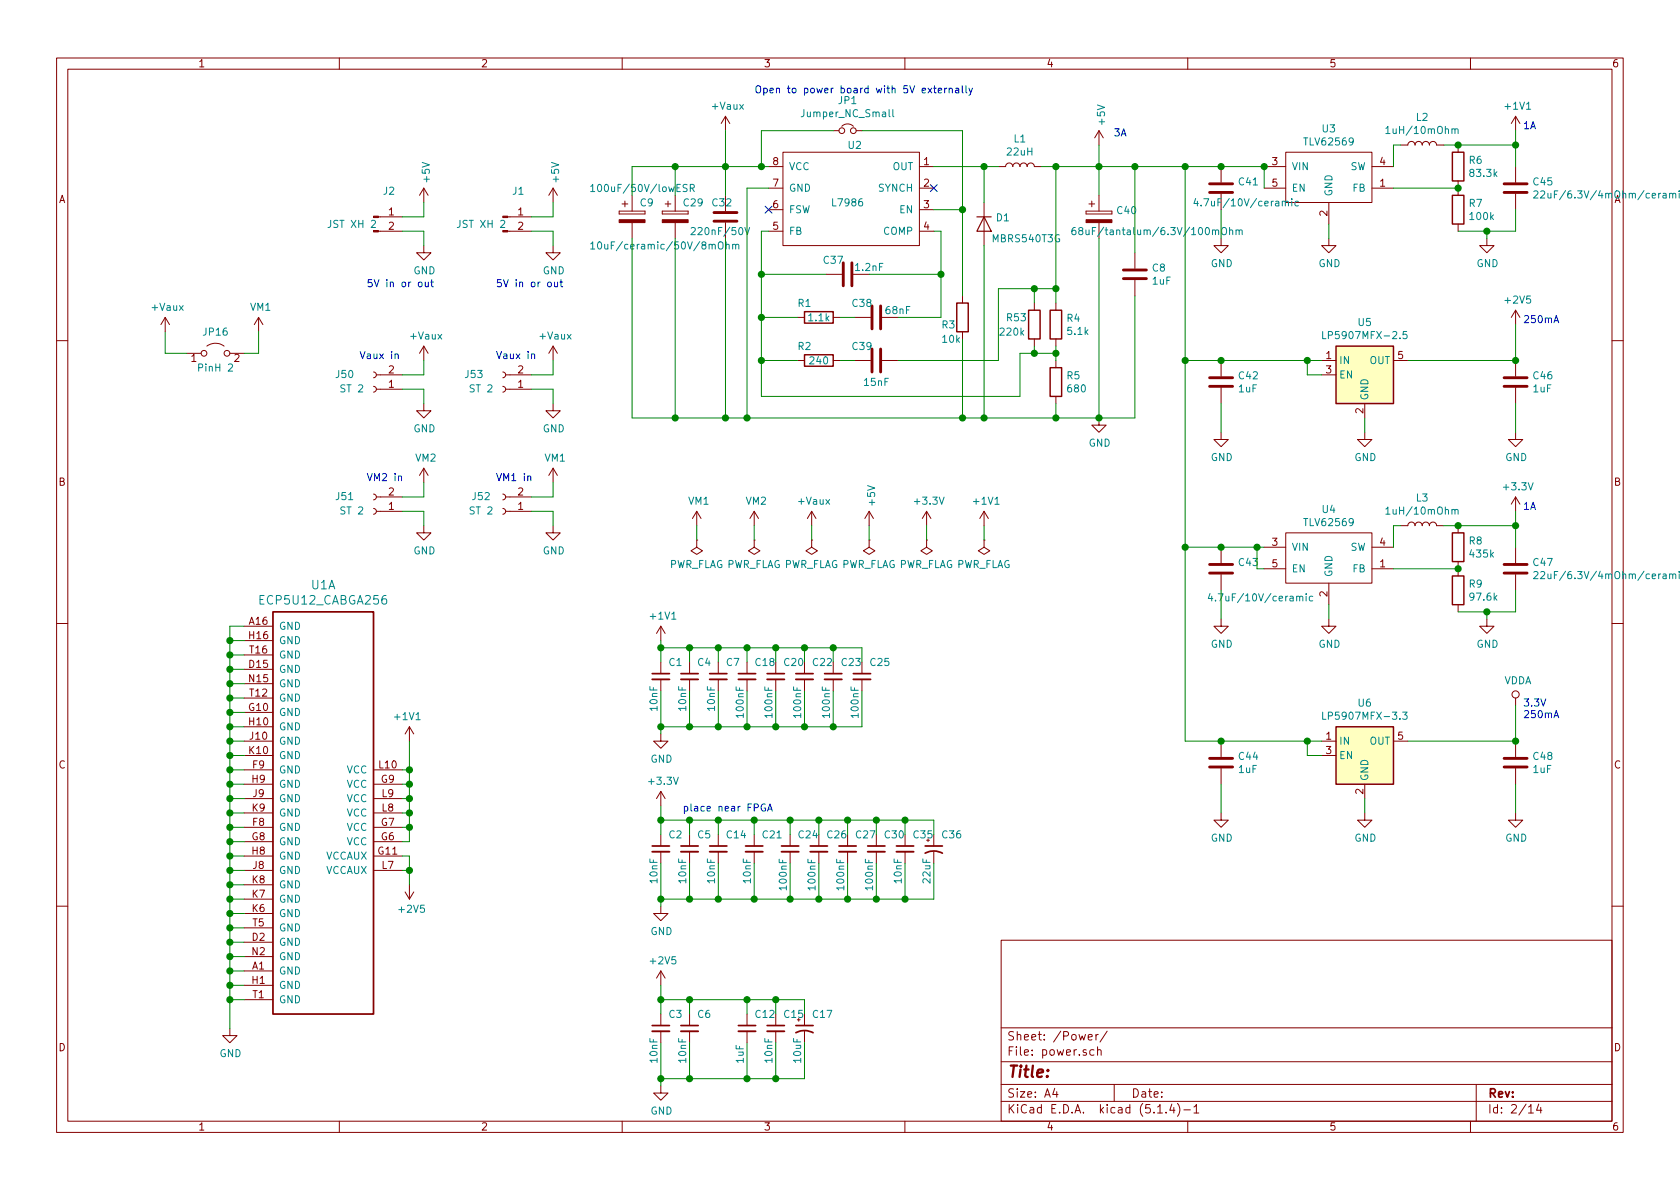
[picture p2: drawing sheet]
<svg xmlns="http://www.w3.org/2000/svg" width="297mm" height="210mm" viewBox="0 0 297 210" stroke-linecap="round" stroke-linejoin="round" font-family="sans-serif">
<defs><g id="words">
<text font-size="2.8" fill="#840000" x="178" y="190.5">Title:</text>
<g font-size="2.1" fill="#008484">
<text x="46.2" y="106.9">ECP5U12_CABGA256</text>
<text x="55" y="104.2">U1A</text>
</g>
<g font-size="2.1" fill="#840000">
<text x="178" y="184">Sheet: /Power/</text>
<text x="178" y="186.7">File: power.sch</text>
<text x="178" y="196.9">KiCad E.D.A. kicad (5.1.4)-1</text>
<text x="178" y="194.1">Size: A4</text>
<text x="200" y="194.1">Date:</text>
<text x="263" y="194.1">Rev:</text>
<text x="263" y="196.9">Id: 2/14</text>
</g>
<g font-size="1.8" fill="#840000">
<text x="35" y="11.9">1</text>
<text x="85" y="11.9">2</text>
<text x="135" y="11.9">3</text>
<text x="185" y="11.9">4</text>
<text x="235" y="11.9">5</text>
<text x="285" y="11.9">6</text>
<text x="136.7" y="29.2">8</text>
<text x="163.3" y="29.2">1</text>
<text x="224.9" y="29.2">3</text>
<text x="244" y="29.2">4</text>
<text x="10.4" y="35.9">A</text>
<text x="136.7" y="33">7</text>
<text x="163.3" y="33">2</text>
<text x="224.9" y="33">5</text>
<text x="244" y="33">1</text>
<text x="285.4" y="35.9">A</text>
<text x="68.7" y="38.1">1</text>
<text x="68.7" y="40.6">2</text>
<text x="91.6" y="38.1">1</text>
<text x="91.6" y="40.6">2</text>
<text x="136.7" y="40.6">5</text>
<text x="136.7" y="36.8">6</text>
<text x="163.3" y="36.8">3</text>
<text x="163.3" y="40.6">4</text>
<text x="234.7" y="38.2" transform="rotate(-90 234.7 38.2)">2</text>
<text x="33.8" y="64">1</text>
<text x="41.4" y="64">2</text>
<text x="234.5" y="63.5">1</text>
<text x="247.2" y="63.5">5</text>
<text x="68.7" y="68.6">1</text>
<text x="68.7" y="66">2</text>
<text x="91.6" y="68.6">1</text>
<text x="91.6" y="66">2</text>
<text x="234.5" y="66">3</text>
<text x="241" y="73.1" transform="rotate(-90 241 73.1)">2</text>
<text x="10.4" y="85.9">B</text>
<text x="68.7" y="87.6">2</text>
<text x="91.6" y="87.6">2</text>
<text x="285.4" y="85.9">B</text>
<text x="68.7" y="90.2">1</text>
<text x="91.6" y="90.2">1</text>
<text x="224.9" y="96.5">3</text>
<text x="224.9" y="100.3">5</text>
<text x="244" y="100.3">1</text>
<text x="244" y="96.5">4</text>
<text x="234.7" y="105.5" transform="rotate(-90 234.7 105.5)">2</text>
<text x="44.1" y="110.5">A16</text>
<text x="44.1" y="113">H16</text>
<text x="44.1" y="118.1">D15</text>
<text x="44.2" y="115.6">T16</text>
<text x="44" y="125.7">G10</text>
<text x="44.1" y="120.6">N15</text>
<text x="44.2" y="123.2">T12</text>
<text x="44.1" y="128.3">H10</text>
<text x="44.2" y="130.8">J10</text>
<text x="234.5" y="130.8">1</text>
<text x="247.2" y="130.8">5</text>
<text x="10.4" y="135.9">C</text>
<text x="44.1" y="133.3">K10</text>
<text x="44.7" y="135.9">F9</text>
<text x="67.1" y="135.9">L10</text>
<text x="234.5" y="133.3">3</text>
<text x="285.4" y="135.9">C</text>
<text x="44.6" y="138.4">H9</text>
<text x="44.6" y="143.5">K9</text>
<text x="44.8" y="141">J9</text>
<text x="67.4" y="138.4">G9</text>
<text x="67.6" y="143.5">L8</text>
<text x="67.6" y="141">L9</text>
<text x="241" y="140.4" transform="rotate(-90 241 140.4)">2</text>
<text x="44.6" y="148.6">G8</text>
<text x="44.7" y="146">F8</text>
<text x="67.4" y="148.6">G6</text>
<text x="67.4" y="146">G7</text>
<text x="161.6" y="148.3">C35</text>
<text x="44.6" y="151.1">H8</text>
<text x="44.8" y="153.7">J8</text>
<text x="66.9" y="151.1">G11</text>
<text x="67.6" y="153.7">L7</text>
<text x="44.6" y="161.3">K6</text>
<text x="44.6" y="158.7">K7</text>
<text x="44.6" y="156.2">K8</text>
<text x="44.6" y="166.4">D2</text>
<text x="44.7" y="163.8">T5</text>
<text x="44.6" y="171.4">A1</text>
<text x="44.6" y="174">H1</text>
<text x="44.6" y="168.9">N2</text>
<text x="44.7" y="176.5">T1</text>
<text x="10.4" y="185.9">D</text>
<text x="138.7" y="180">C15</text>
<text x="285.4" y="185.9">D</text>
<text x="35" y="199.9">1</text>
<text x="85" y="199.9">2</text>
<text x="135" y="199.9">3</text>
<text x="185" y="199.9">4</text>
<text x="235" y="199.9">5</text>
<text x="285" y="199.9">6</text>
</g>
<g font-size="1.8" fill="#0000c0">
<text x="133.3" y="16.5">Open to power board with 5V externally</text>
<text x="269.2" y="22.9">1A</text>
<text x="196.8" y="24.1">3A</text>
<text x="64.8" y="50.8">5V in or out</text>
<text x="87.6" y="50.8">5V in or out</text>
<text x="269.2" y="57.1">250mA</text>
<text x="63.5" y="63.5">Vaux in</text>
<text x="87.6" y="63.5">Vaux in</text>
<text x="64.8" y="85.1">VM2 in</text>
<text x="87.6" y="85.1">VM1 in</text>
<text x="269.2" y="90.2">1A</text>
<text x="269.2" y="124.9">3.3V</text>
<text x="269.2" y="127">250mA</text>
<text x="120.6" y="143.5">place near FPGA</text>
</g>
<g font-size="1.8" fill="#008484">
<text x="126" y="19.4">+Vaux</text>
<text x="142.1" y="20.7">Jumper_NC_Small</text>
<text x="148.3" y="18.4">JP1</text>
<text x="195.4" y="22" transform="rotate(-90 195.4 22)">+5V</text>
<text x="233.8" y="23.4">U3</text>
<text x="245.8" y="23.7">1uH/10mOhm</text>
<text x="250.4" y="21.4">L2</text>
<text x="266.3" y="19.4">+1V1</text>
<text x="150" y="26.3">U2</text>
<text x="178.2" y="27.5">22uH</text>
<text x="179.3" y="25.2">L1</text>
<text x="230.8" y="25.7">TLV62569</text>
<text x="259.8" y="29">R6</text>
<text x="67.8" y="34.4">J2</text>
<text x="76" y="32.2" transform="rotate(-90 76 32.2)">+5V</text>
<text x="90.7" y="34.4">J1</text>
<text x="98.9" y="32.2" transform="rotate(-90 98.9 32.2)">+5V</text>
<text x="105.7" y="34">100uF/50V/lowESR</text>
<text x="139.4" y="33.9">GND</text>
<text x="139.4" y="30.1">VCC</text>
<text x="155.3" y="33.9">SYNCH</text>
<text x="157.8" y="30.1">OUT</text>
<text x="219.1" y="32.8">C41</text>
<text x="228.3" y="30.1">VIN</text>
<text x="228.3" y="33.9">EN</text>
<text x="235.6" y="34.8" transform="rotate(-90 235.6 34.8)">GND</text>
<text x="238.7" y="30.1">SW</text>
<text x="239.2" y="33.9">FB</text>
<text x="260.1" y="31.3">83.3k</text>
<text x="271.2" y="32.8">C45</text>
<text x="273.4" y="35.1">22uF/6.3V/4mOhm/ceramic</text>
<text x="58.4" y="40.3">JST XH 2</text>
<text x="81.3" y="40.3">JST XH 2</text>
<text x="113.2" y="36.5">C9</text>
<text x="120.9" y="36.5">C29</text>
<text x="123" y="41.6">220nF/50V</text>
<text x="126" y="36.5">C32</text>
<text x="139.4" y="41.5">FB</text>
<text x="139.4" y="37.7">FSW</text>
<text x="147.4" y="36.5">L7986</text>
<text x="156.2" y="41.5">COMP</text>
<text x="159.1" y="37.7">EN</text>
<text x="176.2" y="39.1">D1</text>
<text x="192" y="41.6">68uF/tantalum/6.3V/100mOhm</text>
<text x="197.6" y="37.9">C40</text>
<text x="212.6" y="36.5">4.7uF/10V/ceramic</text>
<text x="259.8" y="36.6">R7</text>
<text x="260" y="38.9">100k</text>
<text x="106.6" y="44.1">10uF/ceramic/50V/8mOhm</text>
<text x="145.7" y="46.7">C37</text>
<text x="151.4" y="47.9">1.2nF</text>
<text x="175.7" y="42.8">MBRS540T3G</text>
<text x="214.1" y="47.2">GND</text>
<text x="233.1" y="47.2">GND</text>
<text x="261.1" y="47.2">GND</text>
<text x="73.1" y="48.5">GND</text>
<text x="96" y="48.5">GND</text>
<text x="203.8" y="48">C8</text>
<text x="203.8" y="50.3">1uF</text>
<text x="266.3" y="53.7">+2V5</text>
<text x="27" y="55">+Vaux</text>
<text x="36" y="59.4">JP16</text>
<text x="44.3" y="55">VM1</text>
<text x="141.1" y="54.3">R1</text>
<text x="143.1" y="56.8">1.1k</text>
<text x="150.8" y="54.3">C38</text>
<text x="156.7" y="55.5">68nF</text>
<text x="166.6" y="58.1">R3</text>
<text x="177" y="59.4">220k</text>
<text x="178.1" y="56.8">R53</text>
<text x="188.7" y="56.9">R4</text>
<text x="188.8" y="59.2">5.1k</text>
<text x="234.8" y="60">LP5907MFX-2.5</text>
<text x="240.2" y="57.7">U5</text>
<text x="35.4" y="65.7">PinH 2</text>
<text x="72.7" y="60">+Vaux</text>
<text x="95.6" y="60">+Vaux</text>
<text x="141.1" y="61.9">R2</text>
<text x="143.3" y="64.4">240</text>
<text x="150.8" y="61.9">C39</text>
<text x="166.7" y="60.6">10k</text>
<text x="236.7" y="64.4">IN</text>
<text x="242.1" y="64.4">OUT</text>
<text x="59.5" y="66.8">J50</text>
<text x="60.4" y="69.4">ST 2</text>
<text x="82.3" y="66.8">J53</text>
<text x="83.2" y="69.4">ST 2</text>
<text x="152.9" y="68.2">15nF</text>
<text x="188.7" y="67.1">R5</text>
<text x="188.9" y="69.4">680</text>
<text x="219" y="69.4">1uF</text>
<text x="219.1" y="67.1">C42</text>
<text x="236.7" y="66.9">EN</text>
<text x="241.9" y="70.9" transform="rotate(-90 241.9 70.9)">GND</text>
<text x="271.1" y="69.4">1uF</text>
<text x="271.2" y="67.1">C46</text>
<text x="73.1" y="76.4">GND</text>
<text x="96" y="76.4">GND</text>
<text x="73.5" y="81.6">VM2</text>
<text x="96.4" y="81.6">VM1</text>
<text x="192.5" y="79">GND</text>
<text x="214.1" y="81.5">GND</text>
<text x="239.5" y="81.5">GND</text>
<text x="266.1" y="81.5">GND</text>
<text x="59.5" y="88.4">J51</text>
<text x="83.6" y="88.4">J52</text>
<text x="121.8" y="89.2">VM1</text>
<text x="131.9" y="89.2">VM2</text>
<text x="141.3" y="89.2">+Vaux</text>
<text x="154.7" y="89.3" transform="rotate(-90 154.7 89.3)">+5V</text>
<text x="161.9" y="89.2">+3.3V</text>
<text x="172.3" y="89.2">+1V1</text>
<text x="250.4" y="88.7">L3</text>
<text x="266" y="86.7">+3.3V</text>
<text x="60.4" y="91">ST 2</text>
<text x="83.2" y="91">ST 2</text>
<text x="230.8" y="93">TLV62569</text>
<text x="233.8" y="90.7">U4</text>
<text x="245.8" y="91">1uH/10mOhm</text>
<text x="73.1" y="98">GND</text>
<text x="96" y="98">GND</text>
<text x="118.2" y="100.5">PWR_FLAG PWR_FLAG PWR_FLAG PWR_FLAG PWR_FLAG PWR_FLAG</text>
<text x="219.1" y="100.1">C43</text>
<text x="228.3" y="97.4">VIN</text>
<text x="228.3" y="101.2">EN</text>
<text x="238.7" y="97.4">SW</text>
<text x="239.2" y="101.2">FB</text>
<text x="259.8" y="96.3">R8</text>
<text x="260" y="98.6">435k</text>
<text x="271.2" y="100.1">C47</text>
<text x="215.2" y="106.3">4.7uF/10V/ceramic</text>
<text x="235.6" y="102.1" transform="rotate(-90 235.6 102.1)">GND</text>
<text x="259.8" y="103.9">R9</text>
<text x="260.1" y="106.2">97.6k</text>
<text x="273.4" y="102.4">22uF/6.3V/4mOhm/ceramic</text>
<text x="49.3" y="111.4">GND</text>
<text x="49.3" y="113.9">GND</text>
<text x="115.1" y="109.6">+1V1</text>
<text x="49.3" y="119">GND</text>
<text x="49.3" y="116.5">GND</text>
<text x="118.3" y="117.8">C1</text>
<text x="123.4" y="117.8">C4</text>
<text x="128.5" y="117.8">C7</text>
<text x="133.6" y="117.8">C18</text>
<text x="138.7" y="117.8">C20</text>
<text x="143.8" y="117.8">C22</text>
<text x="148.9" y="117.8">C23</text>
<text x="153.9" y="117.8">C25</text>
<text x="214.1" y="114.5">GND</text>
<text x="233.1" y="114.5">GND</text>
<text x="261.1" y="114.5">GND</text>
<text x="49.3" y="121.5">GND</text>
<text x="49.3" y="124.1">GND</text>
<text x="116.3" y="125.6" transform="rotate(-90 116.3 125.6)">10nF</text>
<text x="121.3" y="125.6" transform="rotate(-90 121.3 125.6)">10nF</text>
<text x="126.4" y="125.6" transform="rotate(-90 126.4 125.6)">10nF</text>
<text x="240.2" y="125">U6</text>
<text x="265.9" y="121">VDDA</text>
<text x="49.3" y="126.6">GND</text>
<text x="49.3" y="129.2">GND</text>
<text x="49.3" y="131.7">GND</text>
<text x="69.9" y="127.3">+1V1</text>
<text x="131.5" y="126.8" transform="rotate(-90 131.5 126.8)">100nF</text>
<text x="136.6" y="126.8" transform="rotate(-90 136.6 126.8)">100nF</text>
<text x="141.7" y="126.8" transform="rotate(-90 141.7 126.8)">100nF</text>
<text x="146.7" y="126.8" transform="rotate(-90 146.7 126.8)">100nF</text>
<text x="151.8" y="126.8" transform="rotate(-90 151.8 126.8)">100nF</text>
<text x="234.8" y="127.3">LP5907MFX-3.3</text>
<text x="236.7" y="131.7">IN</text>
<text x="242.1" y="131.7">OUT</text>
<text x="49.3" y="136.8">GND</text>
<text x="49.3" y="134.2">GND</text>
<text x="61.3" y="136.8">VCC</text>
<text x="115" y="134.9">GND</text>
<text x="219" y="136.7">1uF</text>
<text x="219.1" y="134.4">C44</text>
<text x="236.7" y="134.2">EN</text>
<text x="271.1" y="136.7">1uF</text>
<text x="271.2" y="134.4">C48</text>
<text x="49.3" y="139.3">GND</text>
<text x="49.3" y="141.9">GND</text>
<text x="61.3" y="139.3">VCC</text>
<text x="61.3" y="141.9">VCC</text>
<text x="114.9" y="138.8">+3.3V</text>
<text x="241.9" y="138.2" transform="rotate(-90 241.9 138.2)">GND</text>
<text x="49.3" y="146.9">GND</text>
<text x="49.3" y="149.5">GND</text>
<text x="49.3" y="144.4">GND</text>
<text x="61.3" y="149.5">VCC</text>
<text x="61.3" y="146.9">VCC</text>
<text x="61.3" y="144.4">VCC</text>
<text x="118.3" y="148.3">C2</text>
<text x="123.4" y="148.3">C5</text>
<text x="128.5" y="148.3">C14</text>
<text x="134.9" y="148.3">C21</text>
<text x="141.2" y="148.3">C24</text>
<text x="146.3" y="148.3">C26</text>
<text x="151.4" y="148.3">C27</text>
<text x="156.5" y="148.3">C30</text>
<text x="166.6" y="148.3">C36</text>
<text x="214.1" y="148.8">GND</text>
<text x="239.5" y="148.8">GND</text>
<text x="266.1" y="148.8">GND</text>
<text x="49.3" y="152">GND</text>
<text x="49.3" y="154.6">GND</text>
<text x="57.6" y="152">VCCAUX</text>
<text x="57.6" y="154.6">VCCAUX</text>
<text x="49.3" y="159.6">GND</text>
<text x="49.3" y="157.1">GND</text>
<text x="70.7" y="161.4">+2V5</text>
<text x="116.3" y="156.1" transform="rotate(-90 116.3 156.1)">10nF</text>
<text x="121.3" y="156.1" transform="rotate(-90 121.3 156.1)">10nF</text>
<text x="126.4" y="156.1" transform="rotate(-90 126.4 156.1)">10nF</text>
<text x="132.8" y="156.1" transform="rotate(-90 132.8 156.1)">10nF</text>
<text x="139.1" y="157.2" transform="rotate(-90 139.1 157.2)">100nF</text>
<text x="144.2" y="157.2" transform="rotate(-90 144.2 157.2)">100nF</text>
<text x="149.3" y="157.2" transform="rotate(-90 149.3 157.2)">100nF</text>
<text x="154.4" y="157.2" transform="rotate(-90 154.4 157.2)">100nF</text>
<text x="159.4" y="156.1" transform="rotate(-90 159.4 156.1)">10nF</text>
<text x="164.5" y="156.1" transform="rotate(-90 164.5 156.1)">22uF</text>
<text x="49.3" y="167.3">GND</text>
<text x="49.3" y="162.2">GND</text>
<text x="49.3" y="164.7">GND</text>
<text x="115" y="165.3">GND</text>
<text x="49.3" y="172.3">GND</text>
<text x="49.3" y="169.8">GND</text>
<text x="115.1" y="170.5">+2V5</text>
<text x="49.3" y="174.9">GND</text>
<text x="49.3" y="177.4">GND</text>
<text x="118.3" y="180">C3</text>
<text x="123.4" y="180">C6</text>
<text x="133.6" y="180">C12</text>
<text x="143.8" y="180">C17</text>
<text x="38.8" y="186.9">GND</text>
<text x="116.3" y="187.9" transform="rotate(-90 116.3 187.9)">10nF</text>
<text x="121.3" y="187.9" transform="rotate(-90 121.3 187.9)">10nF</text>
<text x="131.5" y="188" transform="rotate(-90 131.5 188)">1uF</text>
<text x="136.6" y="187.9" transform="rotate(-90 136.6 187.9)">10nF</text>
<text x="141.7" y="187.9" transform="rotate(-90 141.7 187.9)">10uF</text>
<text x="115" y="197.1">GND</text>
</g>
</g></defs>
<g fill="none" stroke="#840000" stroke-width=".18">
<path d="M10 10.3h277v189.9h-277zM12 12.2h273v186.1h-273zM60 10.3v1.9M110 10.3v1.9M160 10.3v1.9M210 10.3v1.9M260 10.3v1.9M66.9 38.3h4.2M74.9 33.3l-.7 1.2M74.9 33.3v2.5M74.9 33.3l.8 1.2M89.8 38.3h4.2"/>
<path d="M97.8 33.3v2.5M97.8 33.3l-.8 1.2M97.8 33.3l.8 1.2M109.5 37.3v.5zM109.5 37.8h4.5zM109.5 37.3h4.5zM110 36.1h1M110.5 35.6v1M111.8 34.5v2.8M111.8 39.4v2.8M114 37.3v.5zM117.1 37.3v.5z"/>
<path d="M117.1 37.8h4.6zM117.1 37.3h4.6zM117.6 36.1h1M118.1 35.6v1M119.4 34.5v2.8M119.4 39.4v2.8M121.7 37.3v.5zM128.3 20.6l-.8 1.2M128.3 20.6v2.5M128.3 34.5v2.8M128.3 39.4v2.8M128.3 20.6l.7 1.2"/>
<path d="M135.9 29.5h2.5M135.9 33.3h2.5M135.9 37.1h2.5M138.4 26.9h24.2v16.5h-24.2zM147.3 23.1h1M148.8 22.3a1.41 1.41 0 0 1 2.1 0M151.4 23.1h1M162.6 29.5h2.5M162.6 33.3h2.5M162.6 37.1h2.5M174 35.8v7.6M176.5 29.5h1.3a.63 .63 0 0 1 .6-.7 .63 .63 0 0 1 .7 .7 .63 .63 0 0 1 .6-.7 .63 .63 0 0 1 .6 .7 .63 .63 0 0 1 .7-.7 .63 .63 0 0 1 .6 .7 .63 .63 0 0 1 .6-.7 .63 .63 0 0 1 .7 .7h1.2"/>
<path d="M192 37.3v.5zM192 37.8h4.6zM192 37.3h4.6zM192.5 36.1h1M193 35.6v1M194.3 23.1l-.8 1.3M194.3 23.1v2.5M194.3 34.5v2.8M194.3 39.4v2.8M194.3 23.1l.8 1.3M196.6 37.3v.5zM215.9 29.5v2.8"/>
<path d="M215.9 34.3v2.8M223.5 29.5h3.8M223.5 33.3h3.8M227.3 26.9h15.3v8.9h-15.3zM234.9 35.8v3.8M242.6 29.5h3.8M242.6 33.3h3.8M247.6 25.6h1.3a.63 .63 0 0 1 .7-.6 .63 .63 0 0 1 .6 .6 .63 .63 0 0 1 .6-.6 .63 .63 0 0 1 .7 .6 .63 .63 0 0 1 .6-.6 .63 .63 0 0 1 .6 .6 .63 .63 0 0 1 .7-.6 .63 .63 0 0 1 .6 .6h1.3M257.8 25.6v1.3M257.8 32v2.5M257.8 39.6v1.3M268 20.6v2.5"/>
<path d="M268 29.5v2.8M268 34.3v2.8M268 20.6l-.8 1.2M268 20.6l.7 1.2M29.2 56.1l-.8 1.3M29.2 56.1v2.6M29.2 56.1l.8 1.3M45.7 56.1l-.7 1.3M45.7 56.1v2.6M45.7 56.1l.8 1.3M66.9 40.9h4.2M74.9 43.4v1.3h1.3l-1.3 1.3-1.2-1.3h1.2"/>
<path d="M89.8 40.9h4.2M97.8 43.4v1.3h1.3l-1.3 1.3-1.3-1.3h1.3M135.9 40.9h2.5M141 56.1h1.2M146 48.5h2.8M147.3 56.1h1.3M150.9 48.5h2.8M151.1 56.1h2.8M156 56.1h2.7M162.6 40.9h2.5M170.2 52.3v1.3M170.2 58.7v1.2"/>
<path d="M182.9 53.6v1.3M182.9 59.9v1.3M186.7 53.6v1.3M186.7 59.9v1.3M200.7 44.7v2.8M200.7 49.5v2.8M215.9 42.2v1.2h1.3l-1.3 1.3-1.3-1.3h1.3M234.9 42.2v1.2h1.3l-1.3 1.3-1.2-1.3h1.2M262.9 42.2v1.2h1.3l-1.3 1.3-1.3-1.3h1.3M268 54.9v2.5M268 54.9l-.8 1.2M268 54.9l.7 1.2"/>
<path d="M10 60.2h2M33 62.5h2.6M36.6 61.2a2.53 2.53 0 0 1 3 0M40.6 62.5h2.6M66 65.8l.4 .1 .1 .3-.1 .4-.4 .2M66 68.3l.4 .1 .1 .3-.1 .5-.4 .1M66.5 66.3h4.6M66.5 68.8h4.6M74.9 71.4v1.2h1.3l-1.3 1.3-1.2-1.3h1.2M74.9 61.2v2.5M74.9 61.2l-.7 1.3M74.9 61.2l.8 1.3"/>
<path d="M88.9 65.8l.3 .1 .2 .3-.1 .4-.4 .2M88.9 68.3l.3 .1 .2 .3-.1 .5-.4 .1M89.4 66.3h4.6M89.4 68.8h4.6M97.8 71.4v1.2h1.3l-1.3 1.3-1.3-1.3h1.3M97.8 61.2l-.8 1.3M97.8 61.2v2.5M97.8 61.2l.8 1.3M141 63.7h1.2M147.3 63.7h1.3M151.1 63.7h2.8M156 63.7h2.7"/>
<path d="M186.7 63.7v1.3M186.7 70.1v1.3M194.3 73.9v1.3h1.3l-1.3 1.2-1.3-1.2h1.3M215.9 76.4v1.3h1.3l-1.3 1.3-1.3-1.3h1.3M215.9 63.7v2.8M215.9 68.6v2.8M233.7 66.3h2.5M233.7 63.7h2.5M241.3 76.4v1.3h1.3l-1.3 1.3-1.3-1.3h1.3M241.3 71.4v2.5M246.4 63.7h2.5M268 76.4v1.3h1.2l-1.2 1.3-1.3-1.3h1.3"/>
<path d="M268 63.7v2.8M268 68.6v2.8M285 60.2h2M66 87.4l.4 .1 .1 .3-.1 .4-.4 .2M66 89.9l.4 .1 .1 .3-.1 .4-.4 .2M66.5 87.9h4.6M66.5 90.4h4.6M74.9 93v1.2h1.3l-1.3 1.3-1.2-1.3h1.2M74.9 82.8v2.5M74.9 82.8l-.7 1.3M74.9 82.8l.8 1.3M88.9 87.4l.3 .1 .2 .3-.1 .4-.4 .2"/>
<path d="M88.9 89.9l.3 .1 .2 .3-.1 .4-.4 .2M89.4 87.9h4.6M89.4 90.4h4.6M97.8 93v1.2h1.3l-1.3 1.3-1.3-1.3h1.3M97.8 82.8v2.5M97.8 82.8l-.8 1.3M97.8 82.8l.8 1.3M123.2 95.5v1.3l1 .6-1 .6-1-.6 1-.6M123.2 95.5h.1M123.2 90.4l-.8 1.3M123.2 90.4v2.6M123.2 90.4l.8 1.3"/>
<path d="M133.3 95.5v1.3l1.1 .6-1.1 .6-1-.6 1-.6M133.3 95.5h.1M133.3 90.4v2.6M133.3 90.4l-.7 1.3M133.3 90.4l.8 1.3M143.5 95.5v1.3l1 .6-1 .6-1-.6 1-.6M143.5 95.5h.1M143.5 90.4l-.8 1.3M143.5 90.4v2.6M143.5 90.4l.8 1.3M153.7 95.5v1.3l1 .6-1 .6-1-.6 1-.6M153.7 95.5h.1"/>
<path d="M153.7 90.4l-.8 1.3M153.7 90.4v2.6M153.7 90.4l.7 1.3M163.8 95.5v1.3l1 .6-1 .6-1-.6 1-.6M163.8 95.5h.1M163.8 90.4l-.7 1.3M163.8 90.4v2.6M163.8 90.4l.8 1.3M174 95.5v1.3l1 .6-1 .6-1-.6 1-.6M174 95.5h.1M174 90.4l-.8 1.3M174 90.4v2.6"/>
<path d="M174 90.4l.8 1.3M215.9 96.8v2.8M223.5 96.8h3.8M227.3 94.2h15.3v8.9h-15.3zM242.6 96.8h3.8M247.6 93h1.3a.63 .63 0 0 1 .7-.7 .63 .63 0 0 1 .6 .7 .63 .63 0 0 1 .6-.7 .63 .63 0 0 1 .7 .7 .63 .63 0 0 1 .6-.7 .63 .63 0 0 1 .6 .7 .63 .63 0 0 1 .7-.7 .63 .63 0 0 1 .6 .7h1.3M257.8 93v1.2M257.8 99.3v2.5M268 87.9v2.5M268 96.8v2.8M268 87.9l-.8 1.2M268 87.9l.7 1.2"/>
<path d="M10 110.3h2M43.2 110.7h5.1M43.2 118.4h5.1M43.2 113.3h5.1M43.2 115.8h5.1M116.8 110.7l-.7 1.3M116.8 110.7v2.6M116.8 117.1v2M116.8 110.7l.8 1.3M121.9 117.1v2M127 117.1v2M132.1 117.1v2"/>
<path d="M137.2 117.1v2M142.2 117.1v2M147.3 117.1v2M152.4 117.1v2M215.9 109.5v1.2h1.3l-1.3 1.3-1.3-1.3h1.3M215.9 101.6v2.8M223.5 100.6h3.8M234.9 109.5v1.2h1.3l-1.3 1.3-1.2-1.3h1.2M234.9 103.1v3.8M242.6 100.6h3.8M257.8 106.9v1.3M262.9 109.5v1.2h1.3l-1.3 1.3-1.3-1.3h1.3"/>
<path d="M268 101.6v2.8M285 110.3h2M43.2 136.1h5.1M43.2 126h5.1M43.2 138.7h5.1M43.2 128.5h5.1M43.2 131.1h5.1M43.2 133.6h5.1M43.2 120.9h5.1M43.2 123.4h5.1M66 136.1h5.1M66 138.7h5.1"/>
<path d="M72.4 128.5v2.6M72.4 128.5l.8 1.3M72.4 128.5l-.8 1.3M116.8 129.8v1.3h1.3l-1.3 1.2-1.2-1.2h1.2M116.8 120.1v2.1M116.8 139.9v2.6M116.8 139.9l-.7 1.3M116.8 139.9l.8 1.3M121.9 120.1v2.1M127 120.1v2.1M132.1 120.1v2.1M137.2 120.1v2.1"/>
<path d="M142.2 120.1v2.1M147.3 120.1v2.1M152.4 120.1v2.1M215.9 131.1v2.8M215.9 135.9v2.8M233.7 131.1h2.5M233.7 133.6h2.5M241.3 138.7v2.5M246.4 131.1h2.5M268 123.4v1.3M268 131.1v2.8M268 135.9v2.8"/>
<path d="M43.2 146.3h5.1M43.2 151.4h5.1M43.2 148.8h5.1M43.2 153.9h5.1M43.2 141.2h5.1M43.2 159h5.1M43.2 156.5h5.1M43.2 143.8h5.1M66 146.3h5.1M66 151.4h5.1M66 148.8h5.1M66 153.9h5.1"/>
<path d="M66 141.2h5.1M66 143.8h5.1M71.6 157.7l.8 1.3M72.4 156.5v2.5M73.2 157.7l-.8 1.3M116.8 147.6v2M116.8 150.6v2M121.9 147.6v2M121.9 150.6v2M127 147.6v2M127 150.6v2M133.3 147.6v2"/>
<path d="M133.3 150.6v2M139.7 147.6v2M139.7 150.6v2M144.8 147.6v2M144.8 150.6v2M149.9 147.6v2M149.9 150.6v2M154.9 147.6v2M154.9 150.6v2M160 147.6v2M160 150.6v2M165.1 147.6v2"/>
<path d="M165.1 150.6v2M215.9 143.8v1.2h1.3l-1.3 1.3-1.3-1.3h1.3M241.3 143.8v1.2h1.3l-1.3 1.3-1.3-1.3h1.3M268 143.8v1.2h1.2l-1.2 1.3-1.3-1.3h1.3M10 160.2h2M43.2 171.7h5.1M43.2 166.6h5.1M43.2 174.2h5.1M43.2 161.5h5.1M43.2 169.2h5.1M43.2 176.8h5.1M43.2 164.1h5.1"/>
<path d="M116.8 160.3v1.2h1.3l-1.3 1.3-1.2-1.3h1.2M116.8 171.7v2.5M116.8 179.3v2.1M116.8 171.7l-.7 1.3M116.8 171.7l.8 1.3M121.9 179.3v2.1M132.1 179.3v2.1M137.2 179.3v2.1M142.2 179.3v2.1M177 166.3h108v32h-108zM285 160.2h2M40.6 181.9v1.2h1.3l-1.3 1.3-1.2-1.3h1.2"/>
<path d="M60 198.3v1.9M110 198.3v1.9M116.8 192v1.3h1.3l-1.3 1.3-1.2-1.3h1.2M116.8 182.4v2M121.9 182.4v2M132.1 182.4v2M137.2 182.4v2M142.2 182.4v2M160 198.3v1.9M177 194.8h108M177 191.8h108M177 187.8h108"/>
<path d="M177 181.8h108M186.5 192.5l-.4 1h1M186.8 193v1M192.4 183.4l.7-.1v-.3l-.5-.1-.2 .2 .1 .7h.6M193.4 185.7l-.4-.1-.3 .3 .1 .6 .2 .1 .4-.1M193.8 182.9v1M194.1 185.7l.2-.1 .3 .1 .1 .9M194.1 185.1v1.5M194.2 182.9l-.4 .2v.1M195.8 182.3l-1.3 2M197 191.8v3M204.7 196.8h.8"/>
<path d="M206.2 196.7v.1M207.2 195.2l-.4 1.1h.9M207.5 195.8v1M208.2 195.1a1.71 1.71 0 0 1 0 2.3M209.3 196.3h1.2M210 198.3v1.9M211.1 195.8l.4-.5v1.5M211.1 196.8h.9M260 198.3v1.9M261 191.8v6.5M270.3 195.8l.4-.5v1.5M270.3 196.8h.8"/>
<path d="M272.1 195.2l-.4 1.1h.9M272.4 195.8v1"/>
<circle cx="148.8" cy="23.1" r=".51"/>
<circle cx="150.9" cy="23.1" r=".51"/>
<circle cx="36.1" cy="62.5" r=".51"/>
<circle cx="40.1" cy="62.5" r=".51"/>
<circle cx="268" cy="122.8" r=".63"/>
</g>
<g fill="none" stroke="#840000" stroke-width=".33">
<path d="M115.3 120.1h3.1M120.4 120.1h3M125.5 120.1h3M130.6 120.1h3M135.6 120.1h3.1M140.7 120.1h3.1M145.8 120.1h3M150.9 120.1h3M115.3 150.6h3.1M120.4 150.6h3M125.5 150.6h3M131.8 150.6h3.1"/>
<path d="M138.2 150.6h3M143.3 150.6h3M148.3 150.6h3.1M153.4 150.6h3.1M158.5 150.6h3M115.3 182.4h3.1M120.4 182.4h3M130.6 182.4h3M135.6 182.4h3.1"/>
</g>
<g fill="none" stroke="#840000" stroke-width=".3">
<path d="M48.3 108.2h17.7v71.1h-17.7zM115.3 119.1h3.1M120.4 119.1h3M125.5 119.1h3M130.6 119.1h3M135.6 119.1h3.1M140.7 119.1h3.1M145.8 119.1h3M150.9 119.1h3M115.3 149.6h3.1M120.4 149.6h3M125.5 149.6h3"/>
<path d="M131.8 149.6h3.1M138.2 149.6h3M143.3 149.6h3M148.3 149.6h3.1M153.4 149.6h3.1M158.5 149.6h3M163.6 150.9a3.2 3.2 0 0 1 3 0M163.6 149.6h3M115.3 181.4h3.1M120.4 181.4h3M130.6 181.4h3M135.6 181.4h3.1"/>
<path d="M140.7 182.6a3.2 3.2 0 0 1 3.1 0M140.7 181.4h3.1"/>
</g>
<g fill="#840000" stroke="#840000" stroke-width=".18">
<path d="M66 40.8h.9v.2h-.9z"/>
<path d="M66 38.2h.9v.3h-.9z"/>
<path d="M192 38.9h4.6v.5h-4.6z"/>
<path d="M117.1 38.9h4.6v.5h-4.6z"/>
<path d="M88.9 40.8h.9v.2h-.9z"/>
<path d="M88.9 38.2h.9v.3h-.9z"/>
<path d="M109.5 38.9h4.5v.5h-4.5z"/>
</g>
<g fill="none" stroke="#840000" stroke-width=".51">
<path d="M126.2 39.1h4.1M126.2 37.6h4.1M213.9 34h4M213.9 32.5h4M265.9 34h4.1M265.9 32.5h4.1M149.1 46.5v4M150.6 46.5v4M154.2 54.1v4.1M155.7 54.1v4.1M198.6 49.3h4.1M198.6 47.7h4.1"/>
<path d="M154.2 61.7v4.1M155.7 61.7v4.1M213.9 68.3h4M213.9 66.8h4M265.9 68.3h4.1M265.9 66.8h4.1M213.9 99.8h4M265.9 99.8h4.1M213.9 101.3h4M265.9 101.3h4.1M213.9 135.6h4M213.9 134.1h4"/>
<path d="M265.9 135.6h4.1M265.9 134.1h4.1"/>
</g>
<g fill="none" stroke="#008484" stroke-width=".18">
<path d="M157.9 19.4v1.1l.1 .1M104.4 33l.4-.4v1.3M104.4 33.9h.8M122 33.3l.7-.1v-.5l-.2-.1h-.5v1.3M122.4 33.3l.4 .6M211.4 35.1l-.3 .9h.8M211.7 35.6v.8M228.4 35.1v.2M228.4 35.6v.8M229.6 35.6h-.4l-.2 .2 .1 .6h.5M245 22.7l.4-.4v1.3M245 23.6h.8"/>
<path d="M257.3 23l.1-.2h.3l.1 .8M271.2 33.9l.5-.1 .2 .3-.8 .9h.8M272.4 33.9l.5-.1 .2 .3v.2l-.8 .7h.8M295.2 34.3l.2-.1h.3l.1 .8M295.8 34.4l.1-.2h.3l.1 .8M296.9 33.8v.1M296.9 34.2v.8M104.4 43.1l.4-.3v1.2M104.4 44h.8M105.8 42.9l.1-.1a.67 .67 0 0 1 .5 .6 .67 .67 0 0 1-.5 .6l-.3-.4zM122.2 40.4l.5-.2 .2 .2v.2v.2l-.8 .7h.8M128.4 43.3l.2-.1 .3 .1v.7"/>
<path d="M128.4 42.8v1.2M129.5 43.3l.2-.1 .3 .1 .1 .7M129.5 43.2v.8M130.1 43.4l.2-.2 .3 .1v.7M131.7 40.2l.4 1.3 .4-1.3M190.1 40.2h-.2a.79 .79 0 0 0-.1 1.3l.4-.1v-.6l-.4-.1-.3 .3M191 40.8l-.2-.1v-.3l.4-.2 .3 .3-.1 .2-.5 .1-.2 .2 .1 .4 .2 .1 .3-.1 .2-.1v-.3l-.3-.2M216.1 40.4l.2-.2a.45 .45 0 0 1 .6 .5v.4l-.2 .3h-.5a1 1 0 0 1-.1-1zM217.4 40.8l.2-.1h.3l.1 .8M217.4 40.2v1.3M218.5 40.8l.2-.1h.3l.1 .8M218.5 40.7v.8"/>
<path d="M219.1 40.8l.2-.1h.3v.8M233.9 58.6v1.3h.5M248.7 58.6h-.6v.6l.4-.1 .3 .3v.3l-.3 .2-.4-.1M245 90l.4-.3v1.2M245 90.9h.8M257.3 90.3l.1-.2h.3l.1 .8M213.9 104.9l-.3 .9h.8M214.2 105.4v.9M230.9 105v.1M230.9 105.4v.9M232.1 105.5l-.4-.1-.2 .3 .1 .5h.5M271.2 101.2l.5-.1 .2 .3-.8 .9h.8"/>
<path d="M272.4 101.2l.5-.1 .2 .3v.2l-.8 .7h.8M295.2 101.6l.2-.1h.3l.1 .8M295.8 101.7l.1-.2h.3l.1 .8M296.9 101.1v.1M296.9 101.5v.8M233.9 125.9v1.3h.5M248 125.9h.8l-.4 .5 .3 .1 .1 .5-.3 .2-.5-.1"/>
</g>
<path d="M256.8 34.5h2v5.1h-2zM256.8 26.9h2v5.1h-2zM142.2 55.1h5.1v2h-5.1zM169.2 53.6h2v5.1h-2zM181.9 54.9h2v5h-2zM185.7 54.9h2v5h-2zM142.2 62.7h5.1v2.1h-5.1zM185.7 65h2v5.1h-2zM236.2 61.2h10.2v10.2h-10.2zM256.8 94.2h2v5.1h-2zM256.8 101.8h2v5.1h-2zM236.2 128.5h10.2v10.2h-10.2z" fill="none" stroke="#840000" stroke-width=".25"/>
<path d="M172.7 38.3h2.6M174 38.3l1.3 2.6h-2.6z" fill="none" stroke="#840000" stroke-width=".2"/>
<g fill="#ffffc0" stroke="#ffffc0" stroke-width=".18">
<path d="M236.2 61.2h10.2v10.2h-10.2z"/>
<path d="M236.2 128.5h10.2v10.2h-10.2z"/>
</g>
<g fill="none" stroke="#008400" stroke-width=".18">
<path d="M74.9 35.8v2.5h-3.8M97.8 35.8v2.5h-3.8M119.4 29.5v5M128.3 23.1v11.4M135.9 29.5h-24.1v5M135.9 33.3h-3.8v40.6M147.3 23.1h-12.7v6.4M152.4 23.1h17.8v29.2M165.1 37.1h5.1M165.1 29.5h11.4M174 29.5v6.3M184.1 29.5h39.4v3.8"/>
<path d="M186.7 29.5v24.1M194.3 25.6v8.9M200.7 29.5v15.2M209.5 29.5v101.6h24.2M215.9 37.1v5.1M234.9 39.6v2.6M246.4 33.3h11.4M247.6 25.6h-1.2v3.9M255.3 25.6h12.7M268 37.1v3.8h-10.2M268 23.1v6.4M29.2 58.7v3.8h3.8"/>
<path d="M45.7 58.7v3.8h-2.5M71.1 40.9h3.8v2.5M94 40.9h3.8v2.5M111.8 42.2v31.7h88.9v-21.6M119.4 42.2v31.7M128.3 42.2v31.7M134.6 56.1h6.4M134.6 48.5h11.4M135.9 40.9h-1.3v29.2h45.7v-7.6h6.4M148.6 56.1h2.5M153.7 48.5h12.7M165.1 40.9h1.3v15.2h-7.7"/>
<path d="M170.2 59.9v14M174 43.4v30.5M182.9 51v2.6M186.7 51h-10.2v12.7h-17.8M194.3 42.2v31.7M262.9 40.9v1.3M268 57.4v6.3h-19.1M71.1 68.8h3.8v2.6M74.9 63.7v2.6h-3.8M94 68.8h3.8v2.6M97.8 63.7v2.6h-3.8M134.6 63.7h6.4"/>
<path d="M148.6 63.7h2.5M182.9 61.2v1.3M186.7 61.2v2.5M186.7 71.4v2.5M209.5 63.7h24.2M215.9 71.4v5M231.1 63.7v2.6h2.6M241.3 73.9v2.5M268 71.4v5M71.1 90.4h3.8v2.6M74.9 85.3v2.6h-3.8M94 90.4h3.8v2.6"/>
<path d="M97.8 85.3v2.6h-3.8M123.2 93v2.5M133.3 93v2.5M143.5 93v2.5M153.7 93v2.5M163.8 93v2.5M174 93v2.5M209.5 96.8h14M222.2 96.8v3.8h1.3M247.6 93h-1.2v3.8M255.3 93h12.7M268 90.4v6.4"/>
<path d="M40.6 113.3h2.6M40.6 115.8h2.6M40.6 118.4h2.6M43.2 110.7h-2.6v71.2M116.8 114.5h35.6v2.6M116.8 113.3v3.8M121.9 114.5v2.6M127 114.5v2.6M132.1 114.5v2.6M137.2 114.5v2.6M142.2 114.5v2.6M147.3 114.5v2.6"/>
<path d="M215.9 104.4v5.1M234.9 106.9v2.6M246.4 100.6h11.4M262.9 108.2v1.3M268 104.4v3.8h-10.2M40.6 131.1h2.6M40.6 136.1h2.6M40.6 138.7h2.6M40.6 128.5h2.6M40.6 133.6h2.6M40.6 126h2.6M40.6 123.4h2.6"/>
<path d="M40.6 120.9h2.6M71.1 136.1h1.3M71.1 138.7h1.3M72.4 131.1v17.7h-1.3M116.8 122.2v7.6M121.9 122.2v6.3M127 122.2v6.3M132.1 122.2v6.3M137.2 122.2v6.3M142.2 122.2v6.3M147.3 122.2v6.3M152.4 122.2v6.3h-35.6"/>
<path d="M215.9 138.7v5.1M231.1 131.1v2.5h2.6M268 124.7v6.4h-19.1M268 138.7v5.1M40.6 143.8h2.6M40.6 146.3h2.6M40.6 148.8h2.6M40.6 141.2h2.6M40.6 159h2.6M40.6 151.4h2.6M40.6 153.9h2.6M40.6 156.5h2.6"/>
<path d="M71.1 151.4h1.3v5.1M71.1 143.8h1.3M71.1 146.3h1.3M71.1 141.2h1.3M71.1 153.9h1.3M116.8 145h48.3v2.6M116.8 142.5v5.1M116.8 152.6v7.7M121.9 145v2.6M121.9 152.6v6.4M127 145v2.6M127 152.6v6.4"/>
<path d="M133.3 145v2.6M133.3 152.6v6.4M139.7 145v2.6M139.7 152.6v6.4M144.8 145v2.6M144.8 152.6v6.4M149.9 145v2.6M149.9 152.6v6.4M154.9 145v2.6M154.9 152.6v6.4M160 145v2.6M160 152.6v6.4"/>
<path d="M165.1 152.6v6.4h-48.3M241.3 141.2v2.6M40.6 176.8h2.6M40.6 161.5h2.6M40.6 166.6h2.6M40.6 164.1h2.6M40.6 174.2h2.6M40.6 171.7h2.6M40.6 169.2h2.6M116.8 176.8h25.4v2.5M116.8 174.2v5.1M121.9 176.8v2.5"/>
<path d="M132.1 176.8v2.5M137.2 176.8v2.5M116.8 184.4v7.6M121.9 184.4v6.3M132.1 184.4v6.3M137.2 184.4v6.3M142.2 184.4v6.3h-25.4"/>
</g>
<g fill="none" stroke="#0000c0" stroke-width=".18">
<path d="M165 15.6h.5M165.2 15.2v1.1l.3 .1M165.9 16l.6-.1-.1-.3h-.3l-.2 .2v.6h.5M167 15.6v.8M167.4 15.6l-.4 .2M167.8 15.7l.2-.1h.3l.1 .8M167.8 15.6v.8M169 15.6h.5v.8M169.5 15.9h-.4l-.2 .2 .2 .3h.4M170.1 15.2v1.1l.2 .1M170.8 15.2v1.1l.2 .1M171.3 15.6l.3 .8"/>
<path d="M171.9 15.6l-.4 1.1-.2 .2M74.1 49.9h.3l.2 .2v.4l-.2 .2h-.3l-.1-.2zM75.2 49.9v.8h.3l.2-.1M75.7 49.9v.8M76.1 49.9h.5M76.3 49.4v1.1l.3 .2M96.9 50l.2-.1 .3 .1 .1 .5-.1 .2h-.3l-.2-.1zM98 49.9l.1 .8h.3l.2-.1M98.6 49.9v.8M99 49.9h.5M99.2 49.4v1.1l.3 .2M274.8 57.1l.4-1.3 .4 1.3"/>
<path d="M274.9 56.7h.6M69.8 62.7l.2-.1h.3l.1 .8M94 62.7l.2-.1h.3v.8M70.5 84.3l.1-.1h.3l.1 .8M93.3 84.3l.2-.1h.3l.1 .8M274.8 126.9l.4-1.3 .4 1.3M274.9 126.6h.6M135.3 142.2a.59 .59 0 0 0-.7 .6 .59 .59 0 0 0 .7 .6l.1-.5h-.3M135.7 143.4l.4-1.2 .5 1.2M135.8 143.1h.6"/>
</g>
<g fill="#008400" stroke="#008400" stroke-width=".25">
<circle cx="262.9" cy="40.9" r=".51"/>
<circle cx="137.2" cy="190.7" r=".51"/>
<circle cx="40.6" cy="146.3" r=".51"/>
<circle cx="268" cy="25.6" r=".51"/>
<circle cx="132.1" cy="73.9" r=".51"/>
<circle cx="40.6" cy="153.9" r=".51"/>
<circle cx="40.6" cy="148.8" r=".51"/>
<circle cx="215.9" cy="29.5" r=".51"/>
<circle cx="134.6" cy="29.5" r=".51"/>
<circle cx="40.6" cy="151.4" r=".51"/>
<circle cx="128.3" cy="29.5" r=".51"/>
<circle cx="209.6" cy="29.5" r=".51"/>
<circle cx="134.6" cy="56.1" r=".51"/>
<circle cx="40.6" cy="143.8" r=".51"/>
<circle cx="132.1" cy="190.7" r=".51"/>
<circle cx="166.4" cy="48.5" r=".51"/>
<circle cx="40.6" cy="141.2" r=".51"/>
<circle cx="137.2" cy="176.8" r=".51"/>
<circle cx="257.8" cy="25.6" r=".51"/>
<circle cx="257.8" cy="33.3" r=".51"/>
<circle cx="132.1" cy="176.8" r=".51"/>
<circle cx="134.6" cy="48.5" r=".51"/>
<circle cx="223.5" cy="29.5" r=".51"/>
<circle cx="40.6" cy="138.7" r=".51"/>
<circle cx="40.6" cy="136.1" r=".51"/>
<circle cx="40.6" cy="133.6" r=".51"/>
<circle cx="119.4" cy="29.5" r=".51"/>
<circle cx="268" cy="93" r=".51"/>
<circle cx="40.6" cy="166.6" r=".51"/>
<circle cx="262.9" cy="108.2" r=".51"/>
<circle cx="174" cy="73.9" r=".51"/>
<circle cx="215.9" cy="96.8" r=".51"/>
<circle cx="174" cy="29.5" r=".51"/>
<circle cx="40.6" cy="169.2" r=".51"/>
<circle cx="40.6" cy="171.7" r=".51"/>
<circle cx="186.7" cy="62.5" r=".51"/>
<circle cx="40.6" cy="174.2" r=".51"/>
<circle cx="40.6" cy="118.4" r=".51"/>
<circle cx="119.4" cy="73.9" r=".51"/>
<circle cx="231.1" cy="63.7" r=".51"/>
<circle cx="40.6" cy="115.8" r=".51"/>
<circle cx="268" cy="63.7" r=".51"/>
<circle cx="40.6" cy="113.3" r=".51"/>
<circle cx="209.6" cy="63.7" r=".51"/>
<circle cx="40.6" cy="164.1" r=".51"/>
<circle cx="186.7" cy="73.9" r=".51"/>
<circle cx="182.9" cy="51" r=".51"/>
<circle cx="40.6" cy="161.5" r=".51"/>
<circle cx="194.3" cy="73.9" r=".51"/>
<circle cx="182.9" cy="62.5" r=".51"/>
<circle cx="257.8" cy="93" r=".51"/>
<circle cx="257.8" cy="100.6" r=".51"/>
<circle cx="200.7" cy="29.5" r=".51"/>
<circle cx="186.7" cy="29.5" r=".51"/>
<circle cx="40.6" cy="159" r=".51"/>
<circle cx="194.3" cy="29.5" r=".51"/>
<circle cx="215.9" cy="63.7" r=".51"/>
<circle cx="40.6" cy="156.5" r=".51"/>
<circle cx="170.2" cy="73.9" r=".51"/>
<circle cx="72.4" cy="138.7" r=".51"/>
<circle cx="147.3" cy="128.5" r=".51"/>
<circle cx="116.8" cy="128.5" r=".51"/>
<circle cx="72.4" cy="143.8" r=".51"/>
<circle cx="121.9" cy="190.7" r=".51"/>
<circle cx="116.8" cy="114.5" r=".51"/>
<circle cx="72.4" cy="146.3" r=".51"/>
<circle cx="132.1" cy="128.5" r=".51"/>
<circle cx="132.1" cy="114.5" r=".51"/>
<circle cx="128.3" cy="73.9" r=".51"/>
<circle cx="139.7" cy="145" r=".51"/>
<circle cx="127" cy="159" r=".51"/>
<circle cx="133.4" cy="145" r=".51"/>
<circle cx="72.4" cy="136.1" r=".51"/>
<circle cx="139.7" cy="159" r=".51"/>
<circle cx="72.4" cy="141.2" r=".51"/>
<circle cx="121.9" cy="159" r=".51"/>
<circle cx="134.6" cy="63.7" r=".51"/>
<circle cx="133.4" cy="159" r=".51"/>
<circle cx="144.8" cy="159" r=".51"/>
<circle cx="127" cy="145" r=".51"/>
<circle cx="186.7" cy="51" r=".51"/>
<circle cx="121.9" cy="145" r=".51"/>
<circle cx="149.9" cy="159" r=".51"/>
<circle cx="116.8" cy="159" r=".51"/>
<circle cx="116.8" cy="145" r=".51"/>
<circle cx="144.8" cy="145" r=".51"/>
<circle cx="149.9" cy="145" r=".51"/>
<circle cx="154.9" cy="159" r=".51"/>
<circle cx="40.6" cy="176.8" r=".51"/>
<circle cx="40.6" cy="131.1" r=".51"/>
<circle cx="40.6" cy="128.5" r=".51"/>
<circle cx="142.2" cy="128.5" r=".51"/>
<circle cx="222.3" cy="96.8" r=".51"/>
<circle cx="154.9" cy="145" r=".51"/>
<circle cx="40.6" cy="126" r=".51"/>
<circle cx="137.2" cy="128.5" r=".51"/>
<circle cx="40.6" cy="123.4" r=".51"/>
<circle cx="40.6" cy="120.9" r=".51"/>
<circle cx="170.2" cy="37.1" r=".51"/>
<circle cx="127" cy="128.5" r=".51"/>
<circle cx="121.9" cy="128.5" r=".51"/>
<circle cx="121.9" cy="176.8" r=".51"/>
<circle cx="215.9" cy="131.1" r=".51"/>
<circle cx="72.4" cy="153.9" r=".51"/>
<circle cx="147.3" cy="114.5" r=".51"/>
<circle cx="268" cy="131.1" r=".51"/>
<circle cx="142.2" cy="114.5" r=".51"/>
<circle cx="160" cy="145" r=".51"/>
<circle cx="231.1" cy="131.1" r=".51"/>
<circle cx="137.2" cy="114.5" r=".51"/>
<circle cx="160" cy="159" r=".51"/>
<circle cx="209.6" cy="96.8" r=".51"/>
<circle cx="116.8" cy="176.8" r=".51"/>
<circle cx="127" cy="114.5" r=".51"/>
<circle cx="116.8" cy="190.7" r=".51"/>
<circle cx="121.9" cy="114.5" r=".51"/>
</g>
<path d="M135.3 36.5l1.2 1.2M136.5 36.5l-1.2 1.2M164.5 32.7l1.2 1.2M165.7 32.7l-1.2 1.2" fill="none" stroke="#000084" stroke-width=".18"/>
<use href="#words"/>
</svg>
